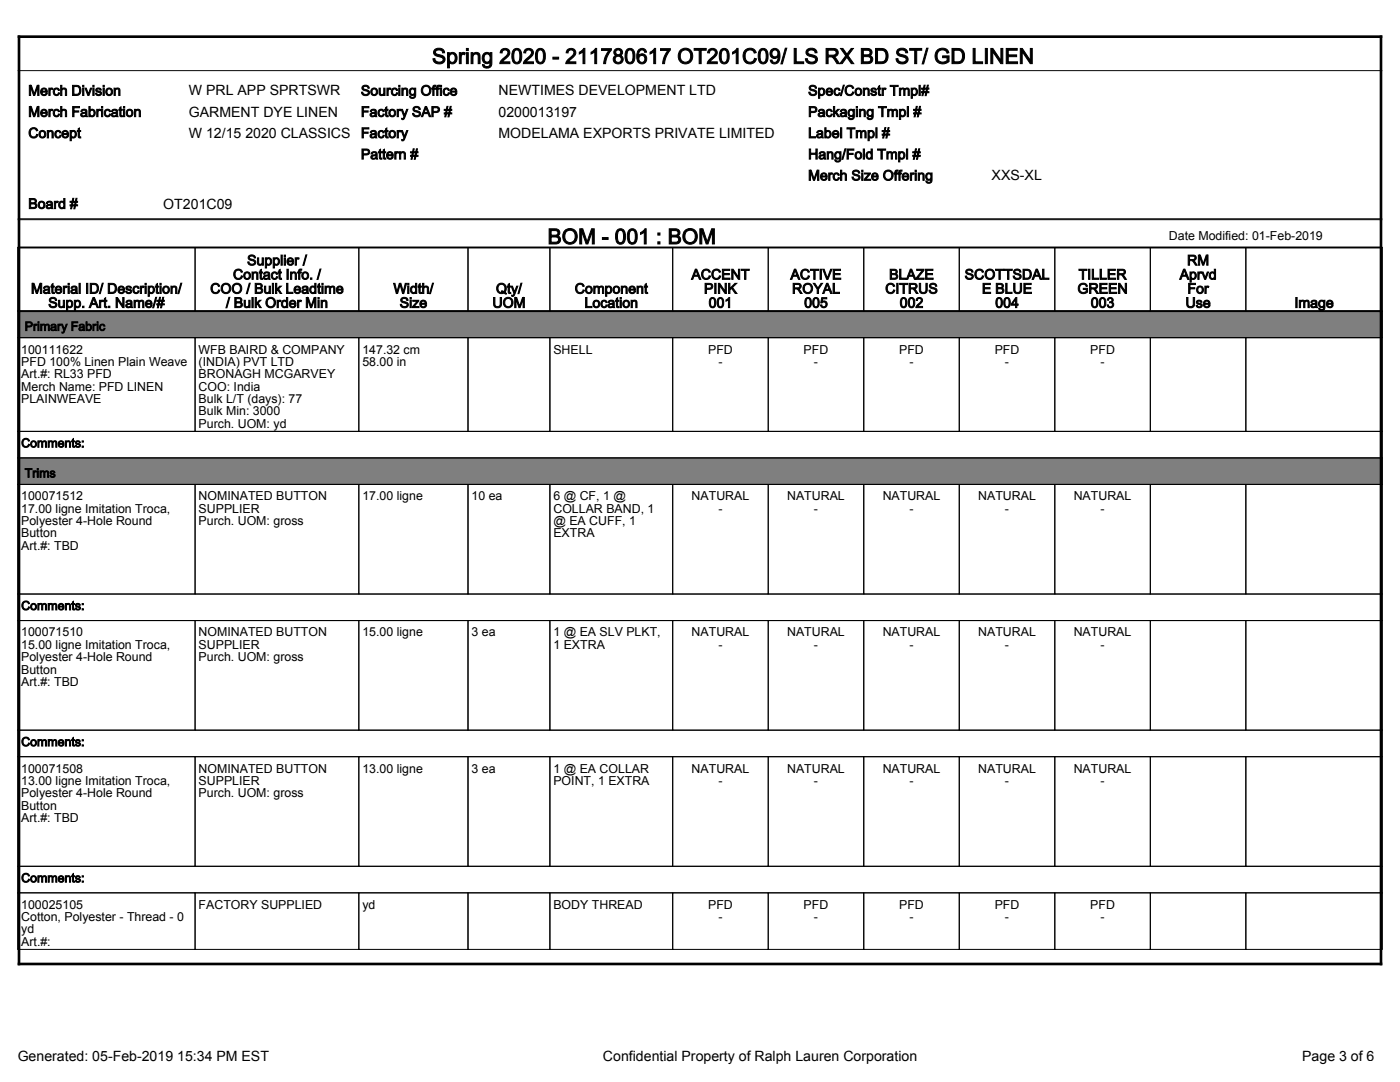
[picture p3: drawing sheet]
<svg xmlns="http://www.w3.org/2000/svg" width="279mm" height="216mm" viewBox="0 0 279 216" stroke-linecap="round" stroke-linejoin="round" font-family="sans-serif">
<defs><g id="words">
<g font-size="4.2">
<text x="86.2" y="12.7">Spring 2020 - 211780617 OT201C09/ LS RX BD ST/ GD LINEN</text>
<text x="109.3" y="48.7">BOM - 001 : BOM</text>
</g>
<g font-size="2.8">
<text x="5.6" y="19">Merch Division</text>
<text x="5.6" y="23.3">Merch Fabrication</text>
<text x="37.7" y="19">W PRL APP SPRTSWR</text>
<text x="37.7" y="23.3">GARMENT DYE LINEN</text>
<text x="72" y="19">Sourcing Office</text>
<text x="72" y="23.3">Factory SAP #</text>
<text x="99.5" y="19">NEWTIMES DEVELOPMENT LTD</text>
<text x="99.5" y="23.3">0200013197</text>
<text x="161.3" y="19">Spec/Constr Tmpl#</text>
<text x="161.3" y="23.3">Packaging Tmpl #</text>
<text x="5.6" y="27.5">Concept</text>
<text x="37.7" y="27.5">W 12/15 2020 CLASSICS</text>
<text x="72" y="27.5">Factory</text>
<text x="99.5" y="27.5">MODELAMA EXPORTS PRIVATE LIMITED</text>
<text x="161.3" y="27.5">Label Tmpl #</text>
<text x="72" y="31.8">Pattern #</text>
<text x="161.3" y="31.8">Hang/Fold Tmpl #</text>
<text x="161.3" y="36">Merch Size Offering</text>
<text x="197.9" y="36">XXS-XL</text>
<text x="5.6" y="41.6">Board #</text>
<text x="32.6" y="41.6">OT201C09</text>
<text x="49.3" y="52.9">Supplier /</text>
<text x="236.9" y="52.9">RM</text>
<text x="6.2" y="58.6">Material ID/ Description/</text>
<text x="42" y="58.6">COO / Bulk Leadtime</text>
<text x="46.5" y="55.7">Contact Info. /</text>
<text x="78.5" y="58.6">Width/</text>
<text x="99" y="58.6">Qty/</text>
<text x="114.7" y="58.6">Component</text>
<text x="138" y="55.7">ACCENT</text>
<text x="140.5" y="58.6">PINK</text>
<text x="157.8" y="55.7">ACTIVE</text>
<text x="158.1" y="58.6">ROYAL</text>
<text x="176.7" y="58.6">CITRUS</text>
<text x="177.4" y="55.7">BLAZE</text>
<text x="192.5" y="55.7">SCOTTSDAL</text>
<text x="196" y="58.6">E BLUE</text>
<text x="215" y="58.6">GREEN</text>
<text x="215.3" y="55.7">TILLER</text>
<text x="235.4" y="55.7">Aprvd</text>
<text x="237" y="58.6">For</text>
<text x="9.6" y="61.4">Supp. Art. Name/#</text>
<text x="45.1" y="61.4">/ Bulk Order Min</text>
<text x="79.8" y="61.4">Size</text>
<text x="98.3" y="61.4">UOM</text>
<text x="116.7" y="61.4">Location</text>
<text x="141.4" y="61.4">001</text>
<text x="160.5" y="61.4">005</text>
<text x="179.6" y="61.4">002</text>
<text x="198.6" y="61.4">004</text>
<text x="217.7" y="61.4">003</text>
<text x="236.6" y="61.4">Use</text>
<text x="258.3" y="61.4">Image</text>
<text x="3.5" y="211.7">Generated: 05-Feb-2019 15:34 PM EST</text>
<text x="120.3" y="211.7">Confidential Property of Ralph Lauren Corporation</text>
<text x="259.9" y="211.7">Page 3 of 6</text>
</g>
<g font-size="2.5">
<text x="233.3" y="47.8">Date Modified: 01-Feb-2019</text>
<text x="4.9" y="66">Primary Fabric</text>
<text x="4.2" y="70.6">100111622</text>
<text x="39.6" y="70.6">WFB BAIRD &amp; COMPANY</text>
<text x="72.3" y="70.6">147.32 cm</text>
<text x="110.4" y="70.6">SHELL</text>
<text x="141.3" y="70.6">PFD</text>
<text x="160.4" y="70.6">PFD</text>
<text x="179.4" y="70.6">PFD</text>
<text x="198.5" y="70.6">PFD</text>
<text x="217.6" y="70.6">PFD</text>
<text x="4.2" y="73">PFD 100% Linen Plain Weave</text>
<text x="4.2" y="75.5">Art.#: RL33 PFD</text>
<text x="4.2" y="78">Merch Name: PFD LINEN</text>
<text x="39.6" y="73">(INDIA) PVT LTD</text>
<text x="39.6" y="75.5">BRONAGH MCGARVEY</text>
<text x="39.6" y="78">COO: India</text>
<text x="72.3" y="73">58.00 in</text>
<text x="143.4" y="73">-</text>
<text x="162.4" y="73">-</text>
<text x="181.5" y="73">-</text>
<text x="200.6" y="73">-</text>
<text x="219.6" y="73">-</text>
<text x="4.2" y="80.4">PLAINWEAVE</text>
<text x="39.6" y="80.4">Bulk L/T (days): 77</text>
<text x="39.6" y="82.9">Bulk Min: 3000</text>
<text x="4.2" y="89.3">Comments:</text>
<text x="39.6" y="85.4">Purch. UOM: yd</text>
<text x="4.9" y="95.2">Trims</text>
<text x="4.2" y="99.8">100071512</text>
<text x="39.6" y="99.8">NOMINATED BUTTON</text>
<text x="72.3" y="99.8">17.00 ligne</text>
<text x="94.1" y="99.8">10 ea</text>
<text x="110.4" y="99.8">6 @ CF, 1 @</text>
<text x="138" y="99.8">NATURAL</text>
<text x="157.1" y="99.8">NATURAL</text>
<text x="176.2" y="99.8">NATURAL</text>
<text x="195.2" y="99.8">NATURAL</text>
<text x="214.3" y="99.8">NATURAL</text>
<text x="4.2" y="102.3">17.00 ligne Imitation Troca,</text>
<text x="4.2" y="104.8">Polyester 4-Hole Round</text>
<text x="4.2" y="107.2">Button</text>
<text x="39.6" y="102.3">SUPPLIER</text>
<text x="39.6" y="104.8">Purch. UOM: gross</text>
<text x="110.4" y="102.3">COLLAR BAND, 1</text>
<text x="110.4" y="104.8">@ EA CUFF, 1</text>
<text x="110.4" y="107.2">EXTRA</text>
<text x="143.4" y="102.3">-</text>
<text x="162.4" y="102.3">-</text>
<text x="181.5" y="102.3">-</text>
<text x="200.6" y="102.3">-</text>
<text x="219.6" y="102.3">-</text>
<text x="4.2" y="109.7">Art.#: TBD</text>
<text x="4.2" y="121.7">Comments:</text>
<text x="4.2" y="127">100071510</text>
<text x="4.2" y="129.5">15.00 ligne Imitation Troca,</text>
<text x="4.2" y="131.9">Polyester 4-Hole Round</text>
<text x="39.6" y="127">NOMINATED BUTTON</text>
<text x="39.6" y="129.5">SUPPLIER</text>
<text x="39.6" y="131.9">Purch. UOM: gross</text>
<text x="72.3" y="127">15.00 ligne</text>
<text x="94.1" y="127">3 ea</text>
<text x="110.4" y="127">1 @ EA SLV PLKT,</text>
<text x="110.4" y="129.5">1 EXTRA</text>
<text x="138" y="127">NATURAL</text>
<text x="143.4" y="129.5">-</text>
<text x="157.1" y="127">NATURAL</text>
<text x="162.4" y="129.5">-</text>
<text x="176.2" y="127">NATURAL</text>
<text x="181.5" y="129.5">-</text>
<text x="195.2" y="127">NATURAL</text>
<text x="200.6" y="129.5">-</text>
<text x="214.3" y="127">NATURAL</text>
<text x="219.6" y="129.5">-</text>
<text x="4.2" y="134.4">Button</text>
<text x="4.2" y="136.9">Art.#: TBD</text>
<text x="4.2" y="148.9">Comments:</text>
<text x="4.2" y="154.2">100071508</text>
<text x="39.6" y="154.2">NOMINATED BUTTON</text>
<text x="72.3" y="154.2">13.00 ligne</text>
<text x="94.1" y="154.2">3 ea</text>
<text x="110.4" y="154.2">1 @ EA COLLAR</text>
<text x="138" y="154.2">NATURAL</text>
<text x="157.1" y="154.2">NATURAL</text>
<text x="176.2" y="154.2">NATURAL</text>
<text x="195.2" y="154.2">NATURAL</text>
<text x="214.3" y="154.2">NATURAL</text>
<text x="4.2" y="156.6">13.00 ligne Imitation Troca,</text>
<text x="4.2" y="159.1">Polyester 4-Hole Round</text>
<text x="4.2" y="161.6">Button</text>
<text x="39.6" y="156.6">SUPPLIER</text>
<text x="39.6" y="159.1">Purch. UOM: gross</text>
<text x="110.4" y="156.6">POINT, 1 EXTRA</text>
<text x="143.4" y="156.6">-</text>
<text x="162.4" y="156.6">-</text>
<text x="181.5" y="156.6">-</text>
<text x="200.6" y="156.6">-</text>
<text x="219.6" y="156.6">-</text>
<text x="4.2" y="164">Art.#: TBD</text>
<text x="4.2" y="176">Comments:</text>
<text x="4.2" y="181.3">100025105</text>
<text x="4.2" y="183.8">Cotton, Polyester - Thread - 0</text>
<text x="39.6" y="181.3">FACTORY SUPPLIED</text>
<text x="72.3" y="181.3">yd</text>
<text x="110.4" y="181.3">BODY THREAD</text>
<text x="141.3" y="181.3">PFD</text>
<text x="143.4" y="183.8">-</text>
<text x="160.4" y="181.3">PFD</text>
<text x="162.4" y="183.8">-</text>
<text x="179.4" y="181.3">PFD</text>
<text x="181.5" y="183.8">-</text>
<text x="198.5" y="181.3">PFD</text>
<text x="200.6" y="183.8">-</text>
<text x="217.6" y="181.3">PFD</text>
<text x="219.6" y="183.8">-</text>
<text x="4.2" y="186.3">yd</text>
<text x="4.2" y="188.7">Art.#:</text>
</g>
</g></defs>
<g fill="#7f7f7f">
<path d="M3.5 62.1h272.4v5.3h-272.4z"/>
<path d="M3.5 91.4h272.4v5.3h-272.4z"/>
</g>
<path d="M3.5 7.3h272.4M3.8 7.1v185.5M275.6 7.1v185.5M3.5 192.4h272.4" fill="none" stroke="#000" stroke-width=".53"/>
<g fill="none" stroke="#000" stroke-width=".2">
<path d="M3.5 14.1h272.4M3.5 49.4h35.4v12.7h-35.4zM3.5 43.7h272.4M3.5 43.8h272.4M3.5 49.3h272.4M3.5 49.4h272.4M3.5 49.5h272.4M38.9 49.4h32.7v12.7h-32.7zM71.6 49.4h21.8v12.7h-21.8zM93.4 49.4h16.3v12.7h-16.3zM109.7 49.4h24.6v12.7h-24.6zM134.3 49.4h19v12.7h-19z"/>
<path d="M153.3 49.4h19.1v12.7h-19.1zM172.4 49.4h19v12.7h-19zM191.4 49.4h19.1v12.7h-19.1zM210.5 49.4h19.1v12.7h-19.1zM229.6 49.4h19v12.7h-19zM248.6 49.4h27.3v12.7h-27.3zM3.5 62.1h272.4v5.3h-272.4zM3.5 67.4h35.4v18.7h-35.4zM3.5 62h272.4M3.5 62.2h272.4M38.9 67.4h32.7v18.7h-32.7zM71.6 67.4h21.8v18.7h-21.8z"/>
<path d="M93.4 67.4h16.3v18.7h-16.3zM109.7 67.4h24.6v18.7h-24.6zM134.3 67.4h19v18.7h-19zM153.3 67.4h19.1v18.7h-19.1zM172.4 67.4h19v18.7h-19zM191.4 67.4h19.1v18.7h-19.1zM210.5 67.4h19.1v18.7h-19.1zM229.6 67.4h19v18.7h-19zM248.6 67.4h27.3v18.7h-27.3zM3.5 86.1h272.4v5.3h-272.4zM3.5 91.4h272.4v5.3h-272.4zM3.5 96.7h35.4v21.8h-35.4z"/>
<path d="M38.9 96.7h32.7v21.8h-32.7zM71.6 96.7h21.8v21.8h-21.8zM93.4 96.7h16.3v21.8h-16.3zM109.7 96.7h24.6v21.8h-24.6zM134.3 96.7h19v21.8h-19zM153.3 96.7h19.1v21.8h-19.1zM172.4 96.7h19v21.8h-19zM191.4 96.7h19.1v21.8h-19.1zM210.5 96.7h19.1v21.8h-19.1zM229.6 96.7h19v21.8h-19zM248.6 96.7h27.3v21.8h-27.3zM3.5 118.5h272.4v5.3h-272.4z"/>
<path d="M3.5 123.8h35.4v21.9h-35.4zM38.9 123.8h32.7v21.9h-32.7zM71.6 123.8h21.8v21.9h-21.8zM93.4 123.8h16.3v21.9h-16.3zM109.7 123.8h24.6v21.9h-24.6zM134.3 123.8h19v21.9h-19zM153.3 123.8h19.1v21.9h-19.1zM172.4 123.8h19v21.9h-19zM191.4 123.8h19.1v21.9h-19.1zM210.5 123.8h19.1v21.9h-19.1zM229.6 123.8h19v21.9h-19zM248.6 123.8h27.3v21.9h-27.3z"/>
<path d="M3.5 145.7h272.4v5.3h-272.4zM3.5 151h35.4v21.9h-35.4zM38.9 151h32.7v21.9h-32.7zM71.6 151h21.8v21.9h-21.8zM93.4 151h16.3v21.9h-16.3zM109.7 151h24.6v21.9h-24.6zM134.3 151h19v21.9h-19zM153.3 151h19.1v21.9h-19.1zM172.4 151h19v21.9h-19zM191.4 151h19.1v21.9h-19.1zM210.5 151h19.1v21.9h-19.1zM229.6 151h19v21.9h-19z"/>
<path d="M248.6 151h27.3v21.9h-27.3zM3.5 172.9h272.4v5.3h-272.4zM3.5 178.2h35.4v11.2h-35.4zM38.9 178.2h32.7v11.2h-32.7zM71.6 178.2h21.8v11.2h-21.8zM93.4 178.2h16.3v11.2h-16.3zM109.7 178.2h24.6v11.2h-24.6zM134.3 178.2h19v11.2h-19zM153.3 178.2h19.1v11.2h-19.1zM172.4 178.2h19v11.2h-19zM191.4 178.2h19.1v11.2h-19.1zM210.5 178.2h19.1v11.2h-19.1z"/>
<path d="M229.6 178.2h19v11.2h-19zM248.6 178.2h27.3v11.2h-27.3z"/>
</g>
<use href="#words"/>
</svg>
